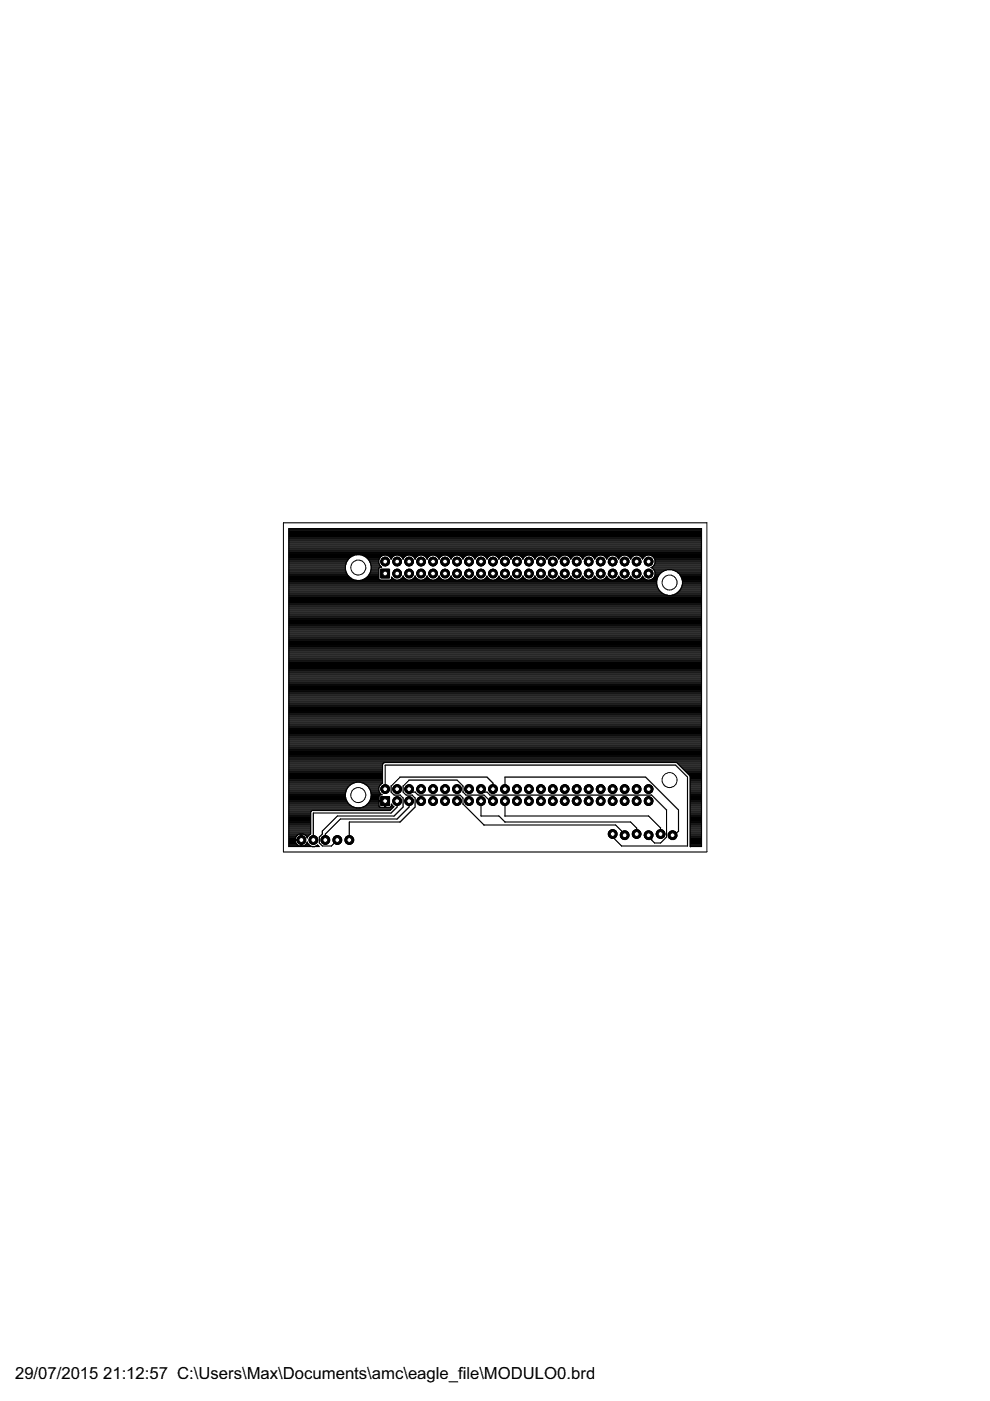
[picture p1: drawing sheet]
<svg xmlns="http://www.w3.org/2000/svg" width="210mm" height="297mm" viewBox="0 0 210 297" stroke-linecap="round" stroke-linejoin="round" font-family="sans-serif">
<defs><g id="words">
<g font-size="4">
<text x="3.2" y="292.4">29/07/2015</text>
<text x="21.9" y="292.4">21:12:57 C:\Users\Max\Documents\amc\eagle_file\MODULO0.brd</text>
</g>
</g></defs>
<g fill="none" stroke="#000" stroke-width=".25">
<path d="M61.2 120h12M61.2 119.8h12.1M61.2 119.5h12.1M61.2 119.3h12.2M61.2 119.1h12.3M61.2 118.9h12.4M61.2 118.7h12.6M61.2 118.4h12.8M61.2 118.2h13M61.2 118h13.4M61.2 117.8h13.8M61.2 117.6h87.5"/>
<path d="M61.2 117.3h87.5M61.2 117.1h87.5M61.2 116.9h87.5M61.2 116.7h87.5M61.2 116.4h87.5M61.2 116.2h87.5M61.2 116h87.5M61.2 115.8h87.5M61.2 115.5h87.5M61.2 115.3h87.5M61.2 115.1h87.5M61.2 114.9h87.5"/>
<path d="M61.2 114.7h87.5M61.2 114.4h87.5M61.2 114.2h87.5M61.2 114h87.5M61.2 113.8h87.5M61.2 113.6h87.5M61.2 113.3h87.5M61.2 113.1h87.5M61.2 112.9h87.5M61.2 112.7h87.5M61.2 112.4h87.5M61.2 112.2h87.5"/>
<path d="M73.4 119.3l-.2 1.4M73.8 118.7a2.76 2.76 0 0 1 4.3 0M73.8 118.7l-.4 .6M76.9 117.8h4.3M77.4 118h3.4M77.7 118.2h2.9M77.9 118.4h2.6M78.1 118.7l.4 .6M78.1 118.7h2.2M78.3 118.9h2M78.4 119.1h1.9M78.5 119.3l.2 1.4"/>
<path d="M78.5 119.3h1.8M78.6 119.5h1.8M78.6 119.8h1.9M78.7 120h2M80.3 119.3a1.37 1.37 0 0 1 1-1.6 1.37 1.37 0 0 1 1.6 .9 1.36 1.36 0 0 1 1.3-.9 1.36 1.36 0 0 1 1.3 .9 1.36 1.36 0 0 1 1.2-.9 1.36 1.36 0 0 1 1.3 .9 1.36 1.36 0 0 1 1.3-.9 1.36 1.36 0 0 1 1.3 .9 1.36 1.36 0 0 1 1.2-.9 1.36 1.36 0 0 1 1.3 .9 1.36 1.36 0 0 1 1.3-.9 1.36 1.36 0 0 1 1.2 .9 1.36 1.36 0 0 1 1.3-.9 1.36 1.36 0 0 1 1.3 .9 1.36 1.36 0 0 1 1.2-.9 1.36 1.36 0 0 1 1.3 .9 1.36 1.36 0 0 1 1.3-.9 1.36 1.36 0 0 1 1.3 .9 1.36 1.36 0 0 1 1.2-.9 1.36 1.36 0 0 1 1.3 .9 1.36 1.36 0 0 1 1.3-.9 1.36 1.36 0 0 1 1.2 .9 1.36 1.36 0 0 1 1.3-.9 1.36 1.36 0 0 1 1.3 .9 1.36 1.36 0 0 1 1.2-.9 1.36 1.36 0 0 1 1.3 .9 1.36 1.36 0 0 1 1.3-.9 1.36 1.36 0 0 1 1.3 .9 1.34 1.34 0 0 1 1.2-.9 1.34 1.34 0 0 1 1.3 .9 1.36 1.36 0 0 1 1.2-.9 1.36 1.36 0 0 1 1.3 .9 1.36 1.36 0 0 1 1.3-.9 1.36 1.36 0 0 1 1.2 .9 1.36 1.36 0 0 1 1.3-.9 1.36 1.36 0 0 1 1.3 .9 1.36 1.36 0 0 1 1.3-.9 1.36 1.36 0 0 1 1.2 .9 1.36 1.36 0 0 1 1.3-.9 1.36 1.36 0 0 1 1.3 .9 1.36 1.36 0 0 1 1.2-.9 1.36 1.36 0 0 1 1.3 .9 1.36 1.36 0 0 1 1.3-.9 1.36 1.36 0 0 1 1.2 .9 1.39 1.39 0 0 1 1.7-.9 1.39 1.39 0 0 1 1 1.6M80.3 119.3l.6 .9M82.1 117.8h1.7M82.5 118h.9M82.8 118.2h.3M82.9 118.4h.1M84.7 117.8h1.6M85.1 118h.8"/>
<path d="M85.3 118.2h.4M85.4 118.4h.1M87.2 117.8h1.6M87.6 118h.8M87.8 118.2h.4M88 118.4h.1M89.7 117.8h1.7M90.1 118h.9M90.4 118.2h.3M90.5 118.4h.1M92.3 117.8h1.6M92.7 118h.8"/>
<path d="M92.9 118.2h.4M93 118.4h.1M94.8 117.8h1.7M95.2 118h.8M95.4 118.2h.4M95.6 118.4h.1M97.3 117.8h1.7M97.8 118h.8M98 118.2h.4M98.1 118.4h.1M99.9 117.8h1.6M100.3 118h.8"/>
<path d="M100.5 118.2h.4M100.7 118.4h.1M102.4 117.8h1.7M102.8 118h.9M103.1 118.2h.3M103.2 118.4h.1M105 117.8h1.6M105.4 118h.8M105.6 118.2h.4M105.7 118.4h.1M107.5 117.8h1.6M107.9 118h.8"/>
<path d="M108.1 118.2h.4M108.3 118.4h.1M110 117.8h1.7M110.4 118h.9M110.7 118.2h.3M110.8 118.4h.1M112.6 117.8h1.6M113 118h.8M113.2 118.2h.4M113.3 118.4h.2M115.1 117.8h1.7M115.5 118h.9"/>
<path d="M115.8 118.2h.3M115.9 118.4h.1M117.7 117.8h1.6M118.1 118h.8M118.3 118.2h.4M118.4 118.4h.1M120.2 117.8h1.6M120.6 118h.8M120.8 118.2h.4M121 118.4h.1M122.7 117.8h1.7M123.1 118h.9"/>
<path d="M123.4 118.2h.3M123.5 118.4h.1M125.3 117.8h1.6M125.7 118h.8M125.9 118.2h.4M126 118.4h.1M127.8 117.8h1.7M128.2 118h.8M128.5 118.2h.3M128.6 118.4h.1M130.3 117.8h1.7M130.8 118h.8"/>
<path d="M131 118.2h.4M131.1 118.4h.1M132.9 117.8h1.6M133.3 118h.8M133.5 118.2h.4M133.7 118.4h.1M135.4 117.8h1.7M135.8 118h.9M136.1 118.2h.3M136.2 118.4h.1M138 117.8h10.7M138.4 118h10.3"/>
<path d="M138.5 120h10.2M138.6 118.2h10.1M138.7 119.8h10M138.7 118.4h10M138.8 119.5h9.9M138.8 118.7h9.9M138.9 119.3l-.6 .9M138.9 119.3h9.8M138.9 119.1h9.8M138.9 118.9h9.8M61.2 123.1h78.1M61.2 140h87.5"/>
<path d="M61.2 139.8h87.5M61.2 139.6h87.5M61.2 139.3h87.5M61.2 139.1h87.5M61.2 138.9h87.5M61.2 138.7h87.5M61.2 138.4h87.5M61.2 138.2h87.5M61.2 138h87.5M61.2 137.8h87.5M61.2 137.5h87.5M61.2 137.3h87.5"/>
<path d="M61.2 137.1h87.5M61.2 136.9h87.5M61.2 136.7h87.5M61.2 136.4h87.5M61.2 136.2h87.5M61.2 136h87.5M61.2 135.8h87.5M61.2 135.6h87.5M61.2 135.3h87.5M61.2 135.1h87.5M61.2 134.9h87.5M61.2 134.7h87.5"/>
<path d="M61.2 134.4h87.5M61.2 134.2h87.5M61.2 134h87.5M61.2 133.8h87.5M61.2 133.5h87.5M61.2 133.3h87.5M61.2 133.1h87.5M61.2 132.9h87.5M61.2 132.7h87.5M61.2 132.4h87.5M61.2 132.2h87.5M61.2 132h87.5"/>
<path d="M61.2 131.8h87.5M61.2 131.6h87.5M61.2 131.3h87.5M61.2 131.1h87.5M61.2 130.9h87.5M61.2 130.7h87.5M61.2 130.4h87.5M61.2 130.2h87.5M61.2 130h87.5M61.2 129.8h87.5M61.2 129.5h87.5M61.2 129.3h87.5"/>
<path d="M61.2 129.1h87.5M61.2 128.9h87.5M61.2 128.7h87.5M61.2 128.4h87.5M61.2 128.2h87.5M61.2 128h87.5M61.2 127.8h87.5M61.2 127.6h87.5M61.2 127.3h87.5M61.2 127.1h87.5M61.2 126.9h87.5M61.2 126.7h87.5"/>
<path d="M61.2 126.4h87.5M61.2 126.2h80.3M61.2 126h79.6M61.2 125.8h79.2M61.2 125.5h78.9M61.2 125.3h78.7M61.2 125.1h78.5M61.2 124.9h78.4M61.2 124.7h78.3M61.2 124.4h78.2M61.2 124.2h78.1M61.2 124h78.1"/>
<path d="M61.2 123.8h78M61.2 123.5h78M61.2 123.3h78M61.2 122.9h13.7M61.2 122.7h13.3M61.2 122.4h13M61.2 122.2h12.8M61.2 122h12.6M61.2 121.8h12.4M61.2 121.5h12.3M61.2 121.3h12.2M61.2 121.1h12.1"/>
<path d="M61.2 120.9h12.1M61.2 120.7h12M61.2 120.4h12M61.2 120.2h12M73.2 120.7a2.68 2.68 0 0 0 1.7 2.2M74.9 122.9l.7 .2M77 122.9l-.7 .2M77 122.9h3.5M77.4 122.7h2.9M77.7 122.4h2.6M77.9 122.2h2.4M78.1 122h2.2"/>
<path d="M78.3 121.8h2M78.4 121.5h1.9M78.5 121.3h1.8M78.6 121.1h1.7M78.6 120.9h1.7M78.7 120.7a2.76 2.76 0 0 1-1.7 2.2M78.7 120.7h1.6M78.7 120.4h1.6M78.7 120.2h2.2M80.9 120.2h-.3l-.3 .3v2.2l.3 .3h2.2l.2-.3v-.3a1.38 1.38 0 0 0 2.5-.3 1.36 1.36 0 0 0 1.2 .9 1.36 1.36 0 0 0 1.3-.9 1.36 1.36 0 0 0 1.3 .9 1.36 1.36 0 0 0 1.3-.9 1.36 1.36 0 0 0 1.2 .9 1.36 1.36 0 0 0 1.3-.9 1.36 1.36 0 0 0 1.3 .9 1.36 1.36 0 0 0 1.2-.9 1.36 1.36 0 0 0 1.3 .9 1.36 1.36 0 0 0 1.3-.9 1.36 1.36 0 0 0 1.2 .9 1.36 1.36 0 0 0 1.3-.9 1.36 1.36 0 0 0 1.3 .9 1.36 1.36 0 0 0 1.3-.9 1.36 1.36 0 0 0 1.2 .9 1.36 1.36 0 0 0 1.3-.9 1.36 1.36 0 0 0 1.3 .9 1.36 1.36 0 0 0 1.2-.9 1.36 1.36 0 0 0 1.3 .9 1.36 1.36 0 0 0 1.3-.9 1.36 1.36 0 0 0 1.2 .9 1.36 1.36 0 0 0 1.3-.9 1.36 1.36 0 0 0 1.3 .9 1.36 1.36 0 0 0 1.3-.9 1.34 1.34 0 0 0 1.2 .9 1.34 1.34 0 0 0 1.3-.9 1.36 1.36 0 0 0 1.2 .9 1.36 1.36 0 0 0 1.3-.9 1.36 1.36 0 0 0 1.3 .9 1.36 1.36 0 0 0 1.2-.9 1.36 1.36 0 0 0 1.3 .9 1.36 1.36 0 0 0 1.3-.9 1.36 1.36 0 0 0 1.3 .9 1.36 1.36 0 0 0 1.2-.9 1.36 1.36 0 0 0 1.3 .9 1.36 1.36 0 0 0 1.3-.9 1.36 1.36 0 0 0 1.2 .9 1.36 1.36 0 0 0 1.3-.9 1.36 1.36 0 0 0 1.3 .9 1.36 1.36 0 0 0 1.2-.9 1.39 1.39 0 0 0 1.7 .8 1.39 1.39 0 0 0 1-1.6M82.9 122.9h.8M83 122.7h.3"/>
<path d="M83 122.4h.1M84.7 122.9h1.5M85.1 122.7h.8M85.3 122.4h.3M85.4 122.2h.1M87.2 122.9h1.6M87.6 122.7h.8M87.9 122.4h.3M88 122.2h.1M89.8 122.9h1.5M90.2 122.7h.7M90.4 122.4h.3"/>
<path d="M90.5 122.2h.1M92.3 122.9h1.6M92.7 122.7h.8M92.9 122.4h.4M93 122.2h.1M94.9 122.9h1.5M95.2 122.7h.8M95.5 122.4h.3M95.6 122.2h.1M97.4 122.9h1.5M97.8 122.7h.8M98 122.4h.3"/>
<path d="M98.1 122.2h.1M99.9 122.9h1.6M100.3 122.7h.8M100.5 122.4h.4M100.7 122.2h.1M102.5 122.9h1.5M102.9 122.7h.7M103.1 122.4h.3M103.2 122.2h.1M105 122.9h1.6M105.4 122.7h.8M105.6 122.4h.3"/>
<path d="M105.7 122.2h.1M107.6 122.9h1.5M107.9 122.7h.8M108.2 122.4h.3M108.3 122.2h.1M110.1 122.9h1.5M110.5 122.7h.8M110.7 122.4h.3M110.8 122.2h.1M112.6 122.9h1.6M113 122.7h.8M113.2 122.4h.4"/>
<path d="M113.4 122.2h.1M115.2 122.9h1.5M115.5 122.7h.8M115.8 122.4h.3M115.9 122.2h.1M117.7 122.9h1.5M118.1 122.7h.8M118.3 122.4h.3M118.4 122.2h.1M120.2 122.9h1.6M120.6 122.7h.8M120.9 122.4h.3"/>
<path d="M121 122.2h.1M122.8 122.9h1.5M123.2 122.7h.7M123.4 122.4h.3M123.5 122.2h.1M125.3 122.9h1.6M125.7 122.7h.8M125.9 122.4h.4M126 122.2h.1M127.9 122.9h1.5M128.2 122.7h.8M128.5 122.4h.3"/>
<path d="M128.6 122.2h.1M130.4 122.9h1.5M130.8 122.7h.8M131 122.4h.3M131.1 122.2h.1M132.9 122.9h1.6M133.3 122.7h.8M133.5 122.4h.4M133.7 122.2h.1M135.5 122.9h1.5M135.9 122.7h.7M136.1 122.4h.3"/>
<path d="M136.2 122.2h.1M138 122.9h1.3M138.3 120.4h10.4M138.3 120.4l.6 .9M138.3 120.2l-.3 .1 .3 .1M138.3 120.2h10.4M138.4 122.7h1M138.5 120.7h10.2M138.6 122.4h.8M138.7 120.9h2.5M138.7 122.2h.9M138.8 121.1h1.9"/>
<path d="M138.8 122h.9M138.9 121.8h.9M138.9 121.5h1.2M138.9 121.3h1.4M139.4 122.4a2.75 2.75 0 0 0 2.6 3.9 2.75 2.75 0 0 0 2.5-3.9M140.3 121.3a2.72 2.72 0 0 1 3.3 0M140.3 121.3l-.9 1.1M142.4 126.2h6.3M142.7 120.9h6M143.1 126h5.6M143.3 121.1h5.4M143.5 125.8h5.2"/>
<path d="M143.6 121.3l.9 1.1M143.6 121.3h5.1M143.8 125.5h4.9M143.8 121.5h4.9M144 125.3h4.7M144.1 121.8h4.6M144.2 125.1h4.5M144.2 122h4.5M144.3 124.9h4.4M144.4 122.2h4.3M144.4 124.7h4.3M144.5 122.4h4.2"/>
<path d="M144.5 124.4h4.2M144.5 122.7h4.2M144.6 124.2h4.1M144.6 122.9h4.1M144.7 124h4M144.7 123.1h4M144.7 123.8h4M144.7 123.5h4M144.7 123.3h4M61.2 160h87.5M61.2 159.8h87.5M61.2 159.5h87.5"/>
<path d="M61.2 159.3h87.5M61.2 159.1h87.5M61.2 158.9h87.5M61.2 158.6h87.5M61.2 158.4h87.5M61.2 158.2h87.5M61.2 158h87.5M61.2 157.8h87.5M61.2 157.5h87.5M61.2 157.3h87.5M61.2 157.1h87.5M61.2 156.9h87.5"/>
<path d="M61.2 156.7h87.5M61.2 156.4h87.5M61.2 156.2h87.5M61.2 156h87.5M61.2 155.8h87.5M61.2 155.5h87.5M61.2 155.3h87.5M61.2 155.1h87.5M61.2 154.9h87.5M61.2 154.6h87.5M61.2 154.4h87.5M61.2 154.2h87.5"/>
<path d="M61.2 154h87.5M61.2 153.8h87.5M61.2 153.5h87.5M61.2 153.3h87.5M61.2 153.1h87.5M61.2 152.9h87.5M61.2 152.7h87.5M61.2 152.4h87.5M61.2 152.2h87.5M61.2 152h87.5M61.2 151.8h87.5M61.2 151.5h87.5"/>
<path d="M61.2 151.3h87.5M61.2 151.1h87.5M61.2 150.9h87.5M61.2 150.6h87.5M61.2 150.4h87.5M61.2 150.2h87.5M61.2 150h87.5M61.2 149.8h87.5M61.2 149.5h87.5M61.2 149.3h87.5M61.2 149.1h87.5M61.2 148.9h87.5"/>
<path d="M61.2 148.7h87.5M61.2 148.4h87.5M61.2 148.2h87.5M61.2 148h87.5M61.2 147.8h87.5M61.2 147.5h87.5M61.2 147.3h87.5M61.2 147.1h87.5M61.2 146.9h87.5M61.2 146.6h87.5M61.2 146.4h87.5M61.2 146.2h87.5"/>
<path d="M61.2 146h87.5M61.2 145.8h87.5M61.2 145.5h87.5M61.2 145.3h87.5M61.2 145.1h87.5M61.2 144.9h87.5M61.2 144.7h87.5M61.2 144.4h87.5M61.2 144.2h87.5M61.2 144h87.5M61.2 143.8h87.5M61.2 143.5h87.5"/>
<path d="M61.2 143.3h87.5M61.2 143.1h87.5M61.2 142.9h87.5M61.2 142.6h87.5M61.2 142.4h87.5M61.2 142.2h87.5M61.2 142h87.5M61.2 141.8h87.5M61.2 141.5h87.5M61.2 141.3h87.5M61.2 141.1h87.5M61.2 140.9h87.5"/>
<path d="M61.2 140.7h87.5M61.2 140.4h87.5M61.2 140.2h87.5M61.2 162.2h19.9M61.2 178.2h2.8v1.2l.8-.3M61.2 170h12.4M61.2 171.3h22M61.2 179.3h2.2M61.2 179.1h1.8M61.2 178.9h1.6M61.2 178.6h1.5M61.2 178.4h1.4"/>
<path d="M61.2 177.8h1.4M61.2 177.5h1.5M61.2 177.3h1.6M61.2 177.1h1.9M61.2 176.9h2.2M61.2 176.6h4.7M61.2 176.4h4.7M61.2 176.2h4.7M61.2 176h4.7M61.2 175.7h4.7M61.2 175.5h4.7M61.2 175.3h4.7"/>
<path d="M61.2 175.1h4.7M61.2 174.9h4.7M61.2 174.6h4.7M61.2 174.4h4.7M61.2 174.2h4.7M61.2 174h4.7M61.2 173.8h4.7M61.2 173.5h4.7M61.2 173.3h4.7M61.2 173.1h4.7M61.2 172.9h4.7M61.2 172.6h4.7"/>
<path d="M61.2 172.4h4.7M61.2 172.2h4.7M61.2 172h4.9M61.2 171.7h21.6M61.2 171.5h21.8M61.2 171.1h13.6M61.2 170.9h13.3M61.2 170.6h13M61.2 170.4h12.7M61.2 170.2h12.5M61.2 169.8h12.3M61.2 169.5h12.2"/>
<path d="M61.2 169.3h12.1M61.2 169.1h12.1M61.2 168.9h12M61.2 168.6h12M61.2 168.4h12M61.2 168.2h12M61.2 168h12.1M61.2 167.7h12.2M61.2 167.5h12.2M61.2 167.3h12.3M61.2 167.1h12.5M61.2 166.9h12.6"/>
<path d="M61.2 166.6h12.8M61.2 166.4h13.1M61.2 166.2h13.4M61.2 166h13.9M61.2 165.8h19.9M61.2 165.5h19.9M61.2 165.3h19.9M61.2 165.1h19.9M61.2 164.9h19.9M61.2 164.6h19.9M61.2 164.4h19.9M61.2 164.2h19.9"/>
<path d="M61.2 164h19.9M61.2 163.7h19.9M61.2 163.5h19.9M61.2 163.3h19.9M61.2 163.1h19.9M61.2 162.9h19.9M61.2 162.6h19.9M61.2 162.4h19.9M61.2 162h19.9M61.2 161.8h20.2M61.2 161.5h87.5M61.2 161.3h87.5"/>
<path d="M61.2 161.1h87.5M61.2 160.9h87.5M61.2 160.7h87.5M61.2 160.4h87.5M61.2 160.2h87.5M62.6 178a1.26 1.26 0 0 1 1.2-1.2v2.6l-.8-.3M62.6 178.2v.2M62.6 178.4l.4 .7M63.8 179.3h.2M63.8 179.1h.2M63.8 178.9h.2M63.8 178.6h.2"/>
<path d="M63.8 178.4h.2M63.8 177.8h.2M63.8 177.5h.2M63.8 177.3h.2M63.8 177.1h.2M63.8 176.9h.2M64.4 176.9h1.4M64.4 179.3h1.4M64.7 177.1h.8M64.8 177.1l-.8-.3v1.2h-2.8M64.8 179.1l.4-.6 .5 .8 .5 .2M64.8 177.1l.4 .6 .1-.4"/>
<path d="M64.8 179.1h.7M65 177.3h.3M65 178.9h.3M65.1 177.5h.1M65.1 178.6h.1M67.1 179.3h.4M67.5 179.3l-.2-.1-.6 .3M67.5 179.3h.1M73.2 168.2a2.75 2.75 0 0 1 2.9-2.4 2.75 2.75 0 0 1 2.6 2.7 2.75 2.75 0 0 1-2.4 2.8M73.2 168.2a2.73 2.73 0 0 0 2.4 3.1M76.8 166h4.3M77.1 171.1h3.4"/>
<path d="M77.3 166.2h3.5M77.4 170.9h2.9M77.7 166.4h2.9M77.7 170.6h2.6M77.9 166.6h2.6M78 170.4h2.3M78.1 166.9h2.3M78.2 170.2h2.1M78.3 167.1h2M78.3 170h3.5v1.2l1-.1M78.4 167.3h1.9M78.4 169.8h3.1"/>
<path d="M78.5 167.5h1.8M78.5 169.5h1.8M78.6 167.7h1.8M78.6 169.3h1.7M78.6 168h1.9M78.7 169.1h1.6M78.7 168.2h1.9M78.7 168.9h1.6M78.7 168.6h1.8M78.7 168.4h2.1M80.3 167.6a1.37 1.37 0 0 1 .8-1.5v-4.1l.3-.3h62.1l2.8 2.8v15h2.4v-67.4h-87.5v67.4h6.5l-.2-.2M80.3 167.6l.2 .5 .5 .4-.4 .1-.2 .2-.1 .9h1.2v1.5l-1-.1"/>
<path d="M80.3 170v.8M80.3 170.8l.2 .3M81.5 171.1h.3M81.5 170.9h.3M81.5 170.6h.3M81.5 170.4h.3M81.5 170.2h.3M81.7 167.3v-5.1h61.5l2.6 2.6v14.6h-14l-1.9-1.9v-.7M82.8 171.1h.7M83 170.9h.3M83 170.6h.1M83 170.6v-.1l-.2 .6"/>
<path d="M83 170.6l.5 .4-.8 .8h-16.5l-.3 .3v4.7l-.6 .5M84.2 169.8v1.3l-1.3 1.3h-16.5v5.7M86.7 169.8v1.3l-2.5 2.6h-12l-3.2 3.1v1.3M86.7 167.3l.7 .6h.6l.6 .7h8.9l.7 .6v1.3l4.4 4.4h27.9l1.3 1.3v.6h.6v.3M102 169.8v3.2h3.8l1.3 1.3h26.6l1.3 1.3v1.2M102 167.3l.6 .6h.7l.6 .7h34.3l3.1 3.1v5.8l-1.2 1.2h-1.3l-.6-.6v-.6h-.7v-.4M104.5 169.8h-.6l-1.3-1.2h-3.8l-.6-.7v-1.2l-1.3-1.3h-10.2l-1.2 1.3v1.2l.6 .7h1.3l.6 .6v1.9l-3.2 3.2h-10.7v3.8M104.5 167.3v-1.3l-1.2-1.2h-18.5l-1.9 1.9v1.2l.7 .7h1.2l.7 .6v1.9l-1.9 1.9h-12.1l-3.2 3.2v.6l-.6 .7v1.2l.6 .7h2l1.2-1.3M107.1 169.8v3.2h30.4l2.6 2.6v1.2M107.1 167.3v-2.5h29.8l7 6.9v4.5l-.7 .6h-.6v.3M143.6 161.8h5.1M143.8 162h4.9"/>
<path d="M144 162.2h4.7M144.2 162.4h4.5M144.4 162.6h4.3M144.7 162.9h4M144.9 163.1h3.8M145.1 163.3h3.6M145.3 163.5h3.4M145.5 163.7h3.2M145.8 164h2.9M146 164.2h2.7M146.2 164.4h2.5M146.3 178.2h2.4"/>
<path d="M146.3 170h2.4M146.3 178h2.4M146.3 171.3h2.4M146.3 179.3h2.4M146.3 179.1h2.4M146.3 178.9h2.4M146.3 178.6h2.4M146.3 178.4h2.4M146.3 177.8h2.4M146.3 177.5h2.4M146.3 177.3h2.4M146.3 177.1h2.4"/>
<path d="M146.3 176.9h2.4M146.3 176.6h2.4M146.3 176.4h2.4M146.3 176.2h2.4M146.3 176h2.4M146.3 175.7h2.4M146.3 175.5h2.4M146.3 175.3h2.4M146.3 175.1h2.4M146.3 174.9h2.4M146.3 174.6h2.4M146.3 174.4h2.4"/>
<path d="M146.3 174.2h2.4M146.3 174h2.4M146.3 173.8h2.4M146.3 173.5h2.4M146.3 173.3h2.4M146.3 173.1h2.4M146.3 172.9h2.4M146.3 172.6h2.4M146.3 172.4h2.4M146.3 172.2h2.4M146.3 172h2.4M146.3 171.7h2.4"/>
<path d="M146.3 171.5h2.4M146.3 171.1h2.4M146.3 170.9h2.4M146.3 170.6h2.4M146.3 170.4h2.4M146.3 170.2h2.4M146.3 169.8h2.4M146.3 169.5h2.4M146.3 169.3h2.4M146.3 169.1h2.4M146.3 168.9h2.4M146.3 168.6h2.4"/>
<path d="M146.3 168.4h2.4M146.3 168.2h2.4M146.3 168h2.4M146.3 167.7h2.4M146.3 167.5h2.4M146.3 167.3h2.4M146.3 167.1h2.4M146.3 166.9h2.4M146.3 166.6h2.4M146.3 166.4h2.4M146.3 166.2h2.4M146.3 166h2.4"/>
<path d="M146.3 165.8h2.4M146.3 165.5h2.4M146.3 165.3h2.4M146.3 165.1h2.4M146.3 164.9h2.4M146.3 164.6h2.4"/>
</g>
<circle cx="63.9" cy="178.1" r=".93" fill="#000" stroke="#000" stroke-width=".21"/>
<circle cx="63.9" cy="178.1" r=".51" fill="#fff" stroke="#000" stroke-width=".21"/>
<circle cx="66.4" cy="178.1" r=".93" fill="#000" stroke="#000" stroke-width=".21"/>
<circle cx="66.4" cy="178.1" r=".51" fill="#fff" stroke="#000" stroke-width=".21"/>
<circle cx="69" cy="178.1" r=".93" fill="#000" stroke="#000" stroke-width=".21"/>
<circle cx="69" cy="178.1" r=".51" fill="#fff" stroke="#000" stroke-width=".21"/>
<circle cx="71.5" cy="178.1" r=".93" fill="#000" stroke="#000" stroke-width=".21"/>
<circle cx="71.5" cy="178.1" r=".51" fill="#fff" stroke="#000" stroke-width=".21"/>
<circle cx="74.1" cy="178.1" r=".93" fill="#000" stroke="#000" stroke-width=".21"/>
<circle cx="74.1" cy="178.1" r=".51" fill="#fff" stroke="#000" stroke-width=".21"/>
<circle cx="129.9" cy="176.8" r=".93" fill="#000" stroke="#000" stroke-width=".21"/>
<circle cx="129.9" cy="176.8" r=".51" fill="#fff" stroke="#000" stroke-width=".21"/>
<circle cx="132.4" cy="177.1" r=".93" fill="#000" stroke="#000" stroke-width=".21"/>
<circle cx="132.4" cy="177.1" r=".51" fill="#fff" stroke="#000" stroke-width=".21"/>
<circle cx="135" cy="176.8" r=".93" fill="#000" stroke="#000" stroke-width=".21"/>
<circle cx="135" cy="176.8" r=".51" fill="#fff" stroke="#000" stroke-width=".21"/>
<circle cx="137.5" cy="177.1" r=".93" fill="#000" stroke="#000" stroke-width=".21"/>
<circle cx="137.5" cy="177.1" r=".51" fill="#fff" stroke="#000" stroke-width=".21"/>
<circle cx="140.1" cy="176.8" r=".93" fill="#000" stroke="#000" stroke-width=".21"/>
<circle cx="140.1" cy="176.8" r=".51" fill="#fff" stroke="#000" stroke-width=".21"/>
<circle cx="142.6" cy="177.1" r=".93" fill="#000" stroke="#000" stroke-width=".21"/>
<circle cx="142.6" cy="177.1" r=".51" fill="#fff" stroke="#000" stroke-width=".21"/>
<path d="M80.7 168.9h1.9v1.9h-1.9z" fill="#000" stroke="#000" stroke-width=".21"/>
<circle cx="81.7" cy="169.8" r=".51" fill="#fff" stroke="#000" stroke-width=".21"/>
<circle cx="81.7" cy="167.3" r=".93" fill="#000" stroke="#000" stroke-width=".21"/>
<circle cx="81.7" cy="167.3" r=".51" fill="#fff" stroke="#000" stroke-width=".21"/>
<circle cx="84.2" cy="169.8" r=".93" fill="#000" stroke="#000" stroke-width=".21"/>
<circle cx="84.2" cy="169.8" r=".51" fill="#fff" stroke="#000" stroke-width=".21"/>
<circle cx="84.2" cy="167.3" r=".93" fill="#000" stroke="#000" stroke-width=".21"/>
<circle cx="84.2" cy="167.3" r=".51" fill="#fff" stroke="#000" stroke-width=".21"/>
<circle cx="86.7" cy="169.8" r=".93" fill="#000" stroke="#000" stroke-width=".21"/>
<circle cx="86.7" cy="169.8" r=".51" fill="#fff" stroke="#000" stroke-width=".21"/>
<circle cx="86.7" cy="167.3" r=".93" fill="#000" stroke="#000" stroke-width=".21"/>
<circle cx="86.7" cy="167.3" r=".51" fill="#fff" stroke="#000" stroke-width=".21"/>
<circle cx="89.3" cy="169.8" r=".93" fill="#000" stroke="#000" stroke-width=".21"/>
<circle cx="89.3" cy="169.8" r=".51" fill="#fff" stroke="#000" stroke-width=".21"/>
<circle cx="89.3" cy="167.3" r=".93" fill="#000" stroke="#000" stroke-width=".21"/>
<circle cx="89.3" cy="167.3" r=".51" fill="#fff" stroke="#000" stroke-width=".21"/>
<circle cx="91.8" cy="169.8" r=".93" fill="#000" stroke="#000" stroke-width=".21"/>
<circle cx="91.8" cy="169.8" r=".51" fill="#fff" stroke="#000" stroke-width=".21"/>
<circle cx="91.8" cy="167.3" r=".93" fill="#000" stroke="#000" stroke-width=".21"/>
<circle cx="91.8" cy="167.3" r=".51" fill="#fff" stroke="#000" stroke-width=".21"/>
<circle cx="94.4" cy="169.8" r=".93" fill="#000" stroke="#000" stroke-width=".21"/>
<circle cx="94.4" cy="169.8" r=".51" fill="#fff" stroke="#000" stroke-width=".21"/>
<circle cx="94.4" cy="167.3" r=".93" fill="#000" stroke="#000" stroke-width=".21"/>
<circle cx="94.4" cy="167.3" r=".51" fill="#fff" stroke="#000" stroke-width=".21"/>
<circle cx="96.9" cy="169.8" r=".93" fill="#000" stroke="#000" stroke-width=".21"/>
<circle cx="96.9" cy="169.8" r=".51" fill="#fff" stroke="#000" stroke-width=".21"/>
<circle cx="96.9" cy="167.3" r=".93" fill="#000" stroke="#000" stroke-width=".21"/>
<circle cx="96.9" cy="167.3" r=".51" fill="#fff" stroke="#000" stroke-width=".21"/>
<circle cx="99.4" cy="169.8" r=".93" fill="#000" stroke="#000" stroke-width=".21"/>
<circle cx="99.4" cy="169.8" r=".51" fill="#fff" stroke="#000" stroke-width=".21"/>
<circle cx="99.4" cy="167.3" r=".93" fill="#000" stroke="#000" stroke-width=".21"/>
<circle cx="99.4" cy="167.3" r=".51" fill="#fff" stroke="#000" stroke-width=".21"/>
<circle cx="102" cy="169.8" r=".93" fill="#000" stroke="#000" stroke-width=".21"/>
<circle cx="102" cy="169.8" r=".51" fill="#fff" stroke="#000" stroke-width=".21"/>
<circle cx="102" cy="167.3" r=".93" fill="#000" stroke="#000" stroke-width=".21"/>
<circle cx="102" cy="167.3" r=".51" fill="#fff" stroke="#000" stroke-width=".21"/>
<circle cx="104.5" cy="169.8" r=".93" fill="#000" stroke="#000" stroke-width=".21"/>
<circle cx="104.5" cy="169.8" r=".51" fill="#fff" stroke="#000" stroke-width=".21"/>
<circle cx="104.5" cy="167.3" r=".93" fill="#000" stroke="#000" stroke-width=".21"/>
<circle cx="104.5" cy="167.3" r=".51" fill="#fff" stroke="#000" stroke-width=".21"/>
<circle cx="107.1" cy="169.8" r=".93" fill="#000" stroke="#000" stroke-width=".21"/>
<circle cx="107.1" cy="169.8" r=".51" fill="#fff" stroke="#000" stroke-width=".21"/>
<circle cx="107.1" cy="167.3" r=".93" fill="#000" stroke="#000" stroke-width=".21"/>
<circle cx="107.1" cy="167.3" r=".51" fill="#fff" stroke="#000" stroke-width=".21"/>
<circle cx="109.6" cy="169.8" r=".93" fill="#000" stroke="#000" stroke-width=".21"/>
<circle cx="109.6" cy="169.8" r=".51" fill="#fff" stroke="#000" stroke-width=".21"/>
<circle cx="109.6" cy="167.3" r=".93" fill="#000" stroke="#000" stroke-width=".21"/>
<circle cx="109.6" cy="167.3" r=".51" fill="#fff" stroke="#000" stroke-width=".21"/>
<circle cx="112.1" cy="169.8" r=".93" fill="#000" stroke="#000" stroke-width=".21"/>
<circle cx="112.1" cy="169.8" r=".51" fill="#fff" stroke="#000" stroke-width=".21"/>
<circle cx="112.1" cy="167.3" r=".93" fill="#000" stroke="#000" stroke-width=".21"/>
<circle cx="112.1" cy="167.3" r=".51" fill="#fff" stroke="#000" stroke-width=".21"/>
<circle cx="114.7" cy="169.8" r=".93" fill="#000" stroke="#000" stroke-width=".21"/>
<circle cx="114.7" cy="169.8" r=".51" fill="#fff" stroke="#000" stroke-width=".21"/>
<circle cx="114.7" cy="167.3" r=".93" fill="#000" stroke="#000" stroke-width=".21"/>
<circle cx="114.7" cy="167.3" r=".51" fill="#fff" stroke="#000" stroke-width=".21"/>
<circle cx="117.2" cy="169.8" r=".93" fill="#000" stroke="#000" stroke-width=".21"/>
<circle cx="117.2" cy="169.8" r=".51" fill="#fff" stroke="#000" stroke-width=".21"/>
<circle cx="117.2" cy="167.3" r=".93" fill="#000" stroke="#000" stroke-width=".21"/>
<circle cx="117.2" cy="167.3" r=".51" fill="#fff" stroke="#000" stroke-width=".21"/>
<circle cx="119.7" cy="169.8" r=".93" fill="#000" stroke="#000" stroke-width=".21"/>
<circle cx="119.7" cy="169.8" r=".51" fill="#fff" stroke="#000" stroke-width=".21"/>
<circle cx="119.7" cy="167.3" r=".93" fill="#000" stroke="#000" stroke-width=".21"/>
<circle cx="119.7" cy="167.3" r=".51" fill="#fff" stroke="#000" stroke-width=".21"/>
<circle cx="122.3" cy="169.8" r=".93" fill="#000" stroke="#000" stroke-width=".21"/>
<circle cx="122.3" cy="169.8" r=".51" fill="#fff" stroke="#000" stroke-width=".21"/>
<circle cx="122.3" cy="167.3" r=".93" fill="#000" stroke="#000" stroke-width=".21"/>
<circle cx="122.3" cy="167.3" r=".51" fill="#fff" stroke="#000" stroke-width=".21"/>
<circle cx="124.8" cy="169.8" r=".93" fill="#000" stroke="#000" stroke-width=".21"/>
<circle cx="124.8" cy="169.8" r=".51" fill="#fff" stroke="#000" stroke-width=".21"/>
<circle cx="124.8" cy="167.3" r=".93" fill="#000" stroke="#000" stroke-width=".21"/>
<circle cx="124.8" cy="167.3" r=".51" fill="#fff" stroke="#000" stroke-width=".21"/>
<circle cx="127.4" cy="169.8" r=".93" fill="#000" stroke="#000" stroke-width=".21"/>
<circle cx="127.4" cy="169.8" r=".51" fill="#fff" stroke="#000" stroke-width=".21"/>
<circle cx="127.4" cy="167.3" r=".93" fill="#000" stroke="#000" stroke-width=".21"/>
<circle cx="127.4" cy="167.3" r=".51" fill="#fff" stroke="#000" stroke-width=".21"/>
<circle cx="129.9" cy="169.8" r=".93" fill="#000" stroke="#000" stroke-width=".21"/>
<circle cx="129.9" cy="169.8" r=".51" fill="#fff" stroke="#000" stroke-width=".21"/>
<circle cx="129.9" cy="167.3" r=".93" fill="#000" stroke="#000" stroke-width=".21"/>
<circle cx="129.9" cy="167.3" r=".51" fill="#fff" stroke="#000" stroke-width=".21"/>
<circle cx="132.4" cy="169.8" r=".93" fill="#000" stroke="#000" stroke-width=".21"/>
<circle cx="132.4" cy="169.8" r=".51" fill="#fff" stroke="#000" stroke-width=".21"/>
<circle cx="132.4" cy="167.3" r=".93" fill="#000" stroke="#000" stroke-width=".21"/>
<circle cx="132.4" cy="167.3" r=".51" fill="#fff" stroke="#000" stroke-width=".21"/>
<circle cx="135" cy="169.8" r=".93" fill="#000" stroke="#000" stroke-width=".21"/>
<circle cx="135" cy="169.8" r=".51" fill="#fff" stroke="#000" stroke-width=".21"/>
<circle cx="135" cy="167.3" r=".93" fill="#000" stroke="#000" stroke-width=".21"/>
<circle cx="135" cy="167.3" r=".51" fill="#fff" stroke="#000" stroke-width=".21"/>
<circle cx="137.5" cy="169.8" r=".93" fill="#000" stroke="#000" stroke-width=".21"/>
<circle cx="137.5" cy="169.8" r=".51" fill="#fff" stroke="#000" stroke-width=".21"/>
<circle cx="137.5" cy="167.3" r=".93" fill="#000" stroke="#000" stroke-width=".21"/>
<circle cx="137.5" cy="167.3" r=".51" fill="#fff" stroke="#000" stroke-width=".21"/>
<path d="M80.7 120.7h1.9v1.8h-1.9z" fill="#000" stroke="#000" stroke-width=".21"/>
<circle cx="81.7" cy="121.6" r=".51" fill="#fff" stroke="#000" stroke-width=".21"/>
<circle cx="81.7" cy="119.1" r=".93" fill="#000" stroke="#000" stroke-width=".21"/>
<circle cx="81.7" cy="119.1" r=".51" fill="#fff" stroke="#000" stroke-width=".21"/>
<circle cx="84.2" cy="121.6" r=".93" fill="#000" stroke="#000" stroke-width=".21"/>
<circle cx="84.2" cy="121.6" r=".51" fill="#fff" stroke="#000" stroke-width=".21"/>
<circle cx="84.2" cy="119.1" r=".93" fill="#000" stroke="#000" stroke-width=".21"/>
<circle cx="84.2" cy="119.1" r=".51" fill="#fff" stroke="#000" stroke-width=".21"/>
<circle cx="86.7" cy="121.6" r=".93" fill="#000" stroke="#000" stroke-width=".21"/>
<circle cx="86.7" cy="121.6" r=".51" fill="#fff" stroke="#000" stroke-width=".21"/>
<circle cx="86.7" cy="119.1" r=".93" fill="#000" stroke="#000" stroke-width=".21"/>
<circle cx="86.7" cy="119.1" r=".51" fill="#fff" stroke="#000" stroke-width=".21"/>
<circle cx="89.3" cy="121.6" r=".93" fill="#000" stroke="#000" stroke-width=".21"/>
<circle cx="89.3" cy="121.6" r=".51" fill="#fff" stroke="#000" stroke-width=".21"/>
<circle cx="89.3" cy="119.1" r=".93" fill="#000" stroke="#000" stroke-width=".21"/>
<circle cx="89.3" cy="119.1" r=".51" fill="#fff" stroke="#000" stroke-width=".21"/>
<circle cx="91.8" cy="121.6" r=".93" fill="#000" stroke="#000" stroke-width=".21"/>
<circle cx="91.8" cy="121.6" r=".51" fill="#fff" stroke="#000" stroke-width=".21"/>
<circle cx="91.8" cy="119.1" r=".93" fill="#000" stroke="#000" stroke-width=".21"/>
<circle cx="91.8" cy="119.1" r=".51" fill="#fff" stroke="#000" stroke-width=".21"/>
<circle cx="94.4" cy="121.6" r=".93" fill="#000" stroke="#000" stroke-width=".21"/>
<circle cx="94.4" cy="121.6" r=".51" fill="#fff" stroke="#000" stroke-width=".21"/>
<circle cx="94.4" cy="119.1" r=".93" fill="#000" stroke="#000" stroke-width=".21"/>
<circle cx="94.4" cy="119.1" r=".51" fill="#fff" stroke="#000" stroke-width=".21"/>
<circle cx="96.9" cy="121.6" r=".93" fill="#000" stroke="#000" stroke-width=".21"/>
<circle cx="96.9" cy="121.6" r=".51" fill="#fff" stroke="#000" stroke-width=".21"/>
<circle cx="96.9" cy="119.1" r=".93" fill="#000" stroke="#000" stroke-width=".21"/>
<circle cx="96.9" cy="119.1" r=".51" fill="#fff" stroke="#000" stroke-width=".21"/>
<circle cx="99.4" cy="121.6" r=".93" fill="#000" stroke="#000" stroke-width=".21"/>
<circle cx="99.4" cy="121.6" r=".51" fill="#fff" stroke="#000" stroke-width=".21"/>
<circle cx="99.4" cy="119.1" r=".93" fill="#000" stroke="#000" stroke-width=".21"/>
<circle cx="99.4" cy="119.1" r=".51" fill="#fff" stroke="#000" stroke-width=".21"/>
<circle cx="102" cy="121.6" r=".93" fill="#000" stroke="#000" stroke-width=".21"/>
<circle cx="102" cy="121.6" r=".51" fill="#fff" stroke="#000" stroke-width=".21"/>
<circle cx="102" cy="119.1" r=".93" fill="#000" stroke="#000" stroke-width=".21"/>
<circle cx="102" cy="119.1" r=".51" fill="#fff" stroke="#000" stroke-width=".21"/>
<circle cx="104.5" cy="121.6" r=".93" fill="#000" stroke="#000" stroke-width=".21"/>
<circle cx="104.5" cy="121.6" r=".51" fill="#fff" stroke="#000" stroke-width=".21"/>
<circle cx="104.5" cy="119.1" r=".93" fill="#000" stroke="#000" stroke-width=".21"/>
<circle cx="104.5" cy="119.1" r=".51" fill="#fff" stroke="#000" stroke-width=".21"/>
<circle cx="107.1" cy="121.6" r=".93" fill="#000" stroke="#000" stroke-width=".21"/>
<circle cx="107.1" cy="121.6" r=".51" fill="#fff" stroke="#000" stroke-width=".21"/>
<circle cx="107.1" cy="119.1" r=".93" fill="#000" stroke="#000" stroke-width=".21"/>
<circle cx="107.1" cy="119.1" r=".51" fill="#fff" stroke="#000" stroke-width=".21"/>
<circle cx="109.6" cy="121.6" r=".93" fill="#000" stroke="#000" stroke-width=".21"/>
<circle cx="109.6" cy="121.6" r=".51" fill="#fff" stroke="#000" stroke-width=".21"/>
<circle cx="109.6" cy="119.1" r=".93" fill="#000" stroke="#000" stroke-width=".21"/>
<circle cx="109.6" cy="119.1" r=".51" fill="#fff" stroke="#000" stroke-width=".21"/>
<circle cx="112.1" cy="121.6" r=".93" fill="#000" stroke="#000" stroke-width=".21"/>
<circle cx="112.1" cy="121.6" r=".51" fill="#fff" stroke="#000" stroke-width=".21"/>
<circle cx="112.1" cy="119.1" r=".93" fill="#000" stroke="#000" stroke-width=".21"/>
<circle cx="112.1" cy="119.1" r=".51" fill="#fff" stroke="#000" stroke-width=".21"/>
<circle cx="114.7" cy="121.6" r=".93" fill="#000" stroke="#000" stroke-width=".21"/>
<circle cx="114.7" cy="121.6" r=".51" fill="#fff" stroke="#000" stroke-width=".21"/>
<circle cx="114.7" cy="119.1" r=".93" fill="#000" stroke="#000" stroke-width=".21"/>
<circle cx="114.7" cy="119.1" r=".51" fill="#fff" stroke="#000" stroke-width=".21"/>
<circle cx="117.2" cy="121.6" r=".93" fill="#000" stroke="#000" stroke-width=".21"/>
<circle cx="117.2" cy="121.6" r=".51" fill="#fff" stroke="#000" stroke-width=".21"/>
<circle cx="117.2" cy="119.1" r=".93" fill="#000" stroke="#000" stroke-width=".21"/>
<circle cx="117.2" cy="119.1" r=".51" fill="#fff" stroke="#000" stroke-width=".21"/>
<circle cx="119.7" cy="121.6" r=".93" fill="#000" stroke="#000" stroke-width=".21"/>
<circle cx="119.7" cy="121.6" r=".51" fill="#fff" stroke="#000" stroke-width=".21"/>
<circle cx="119.7" cy="119.1" r=".93" fill="#000" stroke="#000" stroke-width=".21"/>
<circle cx="119.7" cy="119.1" r=".51" fill="#fff" stroke="#000" stroke-width=".21"/>
<circle cx="122.3" cy="121.6" r=".93" fill="#000" stroke="#000" stroke-width=".21"/>
<circle cx="122.3" cy="121.6" r=".51" fill="#fff" stroke="#000" stroke-width=".21"/>
<circle cx="122.3" cy="119.1" r=".93" fill="#000" stroke="#000" stroke-width=".21"/>
<circle cx="122.3" cy="119.1" r=".51" fill="#fff" stroke="#000" stroke-width=".21"/>
<circle cx="124.8" cy="121.6" r=".93" fill="#000" stroke="#000" stroke-width=".21"/>
<circle cx="124.8" cy="121.6" r=".51" fill="#fff" stroke="#000" stroke-width=".21"/>
<circle cx="124.8" cy="119.1" r=".93" fill="#000" stroke="#000" stroke-width=".21"/>
<circle cx="124.8" cy="119.1" r=".51" fill="#fff" stroke="#000" stroke-width=".21"/>
<circle cx="127.4" cy="121.6" r=".93" fill="#000" stroke="#000" stroke-width=".21"/>
<circle cx="127.4" cy="121.6" r=".51" fill="#fff" stroke="#000" stroke-width=".21"/>
<circle cx="127.4" cy="119.1" r=".93" fill="#000" stroke="#000" stroke-width=".21"/>
<circle cx="127.4" cy="119.1" r=".51" fill="#fff" stroke="#000" stroke-width=".21"/>
<circle cx="129.9" cy="121.6" r=".93" fill="#000" stroke="#000" stroke-width=".21"/>
<circle cx="129.9" cy="121.6" r=".51" fill="#fff" stroke="#000" stroke-width=".21"/>
<circle cx="129.9" cy="119.1" r=".93" fill="#000" stroke="#000" stroke-width=".21"/>
<circle cx="129.9" cy="119.1" r=".51" fill="#fff" stroke="#000" stroke-width=".21"/>
<circle cx="132.4" cy="121.6" r=".93" fill="#000" stroke="#000" stroke-width=".21"/>
<circle cx="132.4" cy="121.6" r=".51" fill="#fff" stroke="#000" stroke-width=".21"/>
<circle cx="132.4" cy="119.1" r=".93" fill="#000" stroke="#000" stroke-width=".21"/>
<circle cx="132.4" cy="119.1" r=".51" fill="#fff" stroke="#000" stroke-width=".21"/>
<circle cx="135" cy="121.6" r=".93" fill="#000" stroke="#000" stroke-width=".21"/>
<circle cx="135" cy="121.6" r=".51" fill="#fff" stroke="#000" stroke-width=".21"/>
<circle cx="135" cy="119.1" r=".93" fill="#000" stroke="#000" stroke-width=".21"/>
<circle cx="135" cy="119.1" r=".51" fill="#fff" stroke="#000" stroke-width=".21"/>
<circle cx="137.5" cy="121.6" r=".93" fill="#000" stroke="#000" stroke-width=".21"/>
<circle cx="137.5" cy="121.6" r=".51" fill="#fff" stroke="#000" stroke-width=".21"/>
<circle cx="137.5" cy="119.1" r=".93" fill="#000" stroke="#000" stroke-width=".21"/>
<circle cx="137.5" cy="119.1" r=".51" fill="#fff" stroke="#000" stroke-width=".21"/>
<circle cx="63.9" cy="178.1" r=".93" fill="#000" stroke="#000" stroke-width=".21"/>
<circle cx="63.9" cy="178.1" r=".51" fill="#fff" stroke="#000" stroke-width=".21"/>
<circle cx="66.4" cy="178.1" r=".93" fill="#000" stroke="#000" stroke-width=".21"/>
<circle cx="66.4" cy="178.1" r=".51" fill="#fff" stroke="#000" stroke-width=".21"/>
<circle cx="69" cy="178.1" r=".93" fill="#000" stroke="#000" stroke-width=".21"/>
<circle cx="69" cy="178.1" r=".51" fill="#fff" stroke="#000" stroke-width=".21"/>
<circle cx="71.5" cy="178.1" r=".93" fill="#000" stroke="#000" stroke-width=".21"/>
<circle cx="71.5" cy="178.1" r=".51" fill="#fff" stroke="#000" stroke-width=".21"/>
<circle cx="74.1" cy="178.1" r=".93" fill="#000" stroke="#000" stroke-width=".21"/>
<circle cx="74.1" cy="178.1" r=".51" fill="#fff" stroke="#000" stroke-width=".21"/>
<circle cx="129.9" cy="176.8" r=".93" fill="#000" stroke="#000" stroke-width=".21"/>
<circle cx="129.9" cy="176.8" r=".51" fill="#fff" stroke="#000" stroke-width=".21"/>
<circle cx="132.4" cy="177.1" r=".93" fill="#000" stroke="#000" stroke-width=".21"/>
<circle cx="132.4" cy="177.1" r=".51" fill="#fff" stroke="#000" stroke-width=".21"/>
<circle cx="135" cy="176.8" r=".93" fill="#000" stroke="#000" stroke-width=".21"/>
<circle cx="135" cy="176.8" r=".51" fill="#fff" stroke="#000" stroke-width=".21"/>
<circle cx="137.5" cy="177.1" r=".93" fill="#000" stroke="#000" stroke-width=".21"/>
<circle cx="137.5" cy="177.1" r=".51" fill="#fff" stroke="#000" stroke-width=".21"/>
<circle cx="140.1" cy="176.8" r=".93" fill="#000" stroke="#000" stroke-width=".21"/>
<circle cx="140.1" cy="176.8" r=".51" fill="#fff" stroke="#000" stroke-width=".21"/>
<circle cx="142.6" cy="177.1" r=".93" fill="#000" stroke="#000" stroke-width=".21"/>
<circle cx="142.6" cy="177.1" r=".51" fill="#fff" stroke="#000" stroke-width=".21"/>
<path d="M80.7 168.9h1.9v1.9h-1.9z" fill="#000" stroke="#000" stroke-width=".21"/>
<circle cx="81.7" cy="169.8" r=".51" fill="#fff" stroke="#000" stroke-width=".21"/>
<circle cx="81.7" cy="167.3" r=".93" fill="#000" stroke="#000" stroke-width=".21"/>
<circle cx="81.7" cy="167.3" r=".51" fill="#fff" stroke="#000" stroke-width=".21"/>
<circle cx="84.2" cy="169.8" r=".93" fill="#000" stroke="#000" stroke-width=".21"/>
<circle cx="84.2" cy="169.8" r=".51" fill="#fff" stroke="#000" stroke-width=".21"/>
<circle cx="84.2" cy="167.3" r=".93" fill="#000" stroke="#000" stroke-width=".21"/>
<circle cx="84.2" cy="167.3" r=".51" fill="#fff" stroke="#000" stroke-width=".21"/>
<circle cx="86.7" cy="169.8" r=".93" fill="#000" stroke="#000" stroke-width=".21"/>
<circle cx="86.7" cy="169.8" r=".51" fill="#fff" stroke="#000" stroke-width=".21"/>
<circle cx="86.7" cy="167.3" r=".93" fill="#000" stroke="#000" stroke-width=".21"/>
<circle cx="86.7" cy="167.3" r=".51" fill="#fff" stroke="#000" stroke-width=".21"/>
<circle cx="89.3" cy="169.8" r=".93" fill="#000" stroke="#000" stroke-width=".21"/>
<circle cx="89.3" cy="169.8" r=".51" fill="#fff" stroke="#000" stroke-width=".21"/>
<circle cx="89.3" cy="167.3" r=".93" fill="#000" stroke="#000" stroke-width=".21"/>
<circle cx="89.3" cy="167.3" r=".51" fill="#fff" stroke="#000" stroke-width=".21"/>
<circle cx="91.8" cy="169.8" r=".93" fill="#000" stroke="#000" stroke-width=".21"/>
<circle cx="91.8" cy="169.8" r=".51" fill="#fff" stroke="#000" stroke-width=".21"/>
<circle cx="91.8" cy="167.3" r=".93" fill="#000" stroke="#000" stroke-width=".21"/>
<circle cx="91.8" cy="167.3" r=".51" fill="#fff" stroke="#000" stroke-width=".21"/>
<circle cx="94.4" cy="169.8" r=".93" fill="#000" stroke="#000" stroke-width=".21"/>
<circle cx="94.4" cy="169.8" r=".51" fill="#fff" stroke="#000" stroke-width=".21"/>
<circle cx="94.4" cy="167.3" r=".93" fill="#000" stroke="#000" stroke-width=".21"/>
<circle cx="94.4" cy="167.3" r=".51" fill="#fff" stroke="#000" stroke-width=".21"/>
<circle cx="96.9" cy="169.8" r=".93" fill="#000" stroke="#000" stroke-width=".21"/>
<circle cx="96.9" cy="169.8" r=".51" fill="#fff" stroke="#000" stroke-width=".21"/>
<circle cx="96.9" cy="167.3" r=".93" fill="#000" stroke="#000" stroke-width=".21"/>
<circle cx="96.9" cy="167.3" r=".51" fill="#fff" stroke="#000" stroke-width=".21"/>
<circle cx="99.4" cy="169.8" r=".93" fill="#000" stroke="#000" stroke-width=".21"/>
<circle cx="99.4" cy="169.8" r=".51" fill="#fff" stroke="#000" stroke-width=".21"/>
<circle cx="99.4" cy="167.3" r=".93" fill="#000" stroke="#000" stroke-width=".21"/>
<circle cx="99.4" cy="167.3" r=".51" fill="#fff" stroke="#000" stroke-width=".21"/>
<circle cx="102" cy="169.8" r=".93" fill="#000" stroke="#000" stroke-width=".21"/>
<circle cx="102" cy="169.8" r=".51" fill="#fff" stroke="#000" stroke-width=".21"/>
<circle cx="102" cy="167.3" r=".93" fill="#000" stroke="#000" stroke-width=".21"/>
<circle cx="102" cy="167.3" r=".51" fill="#fff" stroke="#000" stroke-width=".21"/>
<circle cx="104.5" cy="169.8" r=".93" fill="#000" stroke="#000" stroke-width=".21"/>
<circle cx="104.5" cy="169.8" r=".51" fill="#fff" stroke="#000" stroke-width=".21"/>
<circle cx="104.5" cy="167.3" r=".93" fill="#000" stroke="#000" stroke-width=".21"/>
<circle cx="104.5" cy="167.3" r=".51" fill="#fff" stroke="#000" stroke-width=".21"/>
<circle cx="107.1" cy="169.8" r=".93" fill="#000" stroke="#000" stroke-width=".21"/>
<circle cx="107.1" cy="169.8" r=".51" fill="#fff" stroke="#000" stroke-width=".21"/>
<circle cx="107.1" cy="167.3" r=".93" fill="#000" stroke="#000" stroke-width=".21"/>
<circle cx="107.1" cy="167.3" r=".51" fill="#fff" stroke="#000" stroke-width=".21"/>
<circle cx="109.6" cy="169.8" r=".93" fill="#000" stroke="#000" stroke-width=".21"/>
<circle cx="109.6" cy="169.8" r=".51" fill="#fff" stroke="#000" stroke-width=".21"/>
<circle cx="109.6" cy="167.3" r=".93" fill="#000" stroke="#000" stroke-width=".21"/>
<circle cx="109.6" cy="167.3" r=".51" fill="#fff" stroke="#000" stroke-width=".21"/>
<circle cx="112.1" cy="169.8" r=".93" fill="#000" stroke="#000" stroke-width=".21"/>
<circle cx="112.1" cy="169.8" r=".51" fill="#fff" stroke="#000" stroke-width=".21"/>
<circle cx="112.1" cy="167.3" r=".93" fill="#000" stroke="#000" stroke-width=".21"/>
<circle cx="112.1" cy="167.3" r=".51" fill="#fff" stroke="#000" stroke-width=".21"/>
<circle cx="114.7" cy="169.8" r=".93" fill="#000" stroke="#000" stroke-width=".21"/>
<circle cx="114.7" cy="169.8" r=".51" fill="#fff" stroke="#000" stroke-width=".21"/>
<circle cx="114.7" cy="167.3" r=".93" fill="#000" stroke="#000" stroke-width=".21"/>
<circle cx="114.7" cy="167.3" r=".51" fill="#fff" stroke="#000" stroke-width=".21"/>
<circle cx="117.2" cy="169.8" r=".93" fill="#000" stroke="#000" stroke-width=".21"/>
<circle cx="117.2" cy="169.8" r=".51" fill="#fff" stroke="#000" stroke-width=".21"/>
<circle cx="117.2" cy="167.3" r=".93" fill="#000" stroke="#000" stroke-width=".21"/>
<circle cx="117.2" cy="167.3" r=".51" fill="#fff" stroke="#000" stroke-width=".21"/>
<circle cx="119.7" cy="169.8" r=".93" fill="#000" stroke="#000" stroke-width=".21"/>
<circle cx="119.7" cy="169.8" r=".51" fill="#fff" stroke="#000" stroke-width=".21"/>
<circle cx="119.7" cy="167.3" r=".93" fill="#000" stroke="#000" stroke-width=".21"/>
<circle cx="119.7" cy="167.3" r=".51" fill="#fff" stroke="#000" stroke-width=".21"/>
<circle cx="122.3" cy="169.8" r=".93" fill="#000" stroke="#000" stroke-width=".21"/>
<circle cx="122.3" cy="169.8" r=".51" fill="#fff" stroke="#000" stroke-width=".21"/>
<circle cx="122.3" cy="167.3" r=".93" fill="#000" stroke="#000" stroke-width=".21"/>
<circle cx="122.3" cy="167.3" r=".51" fill="#fff" stroke="#000" stroke-width=".21"/>
<circle cx="124.8" cy="169.8" r=".93" fill="#000" stroke="#000" stroke-width=".21"/>
<circle cx="124.8" cy="169.8" r=".51" fill="#fff" stroke="#000" stroke-width=".21"/>
<circle cx="124.8" cy="167.3" r=".93" fill="#000" stroke="#000" stroke-width=".21"/>
<circle cx="124.8" cy="167.3" r=".51" fill="#fff" stroke="#000" stroke-width=".21"/>
<circle cx="127.4" cy="169.8" r=".93" fill="#000" stroke="#000" stroke-width=".21"/>
<circle cx="127.4" cy="169.8" r=".51" fill="#fff" stroke="#000" stroke-width=".21"/>
<circle cx="127.4" cy="167.3" r=".93" fill="#000" stroke="#000" stroke-width=".21"/>
<circle cx="127.4" cy="167.3" r=".51" fill="#fff" stroke="#000" stroke-width=".21"/>
<circle cx="129.9" cy="169.8" r=".93" fill="#000" stroke="#000" stroke-width=".21"/>
<circle cx="129.9" cy="169.8" r=".51" fill="#fff" stroke="#000" stroke-width=".21"/>
<circle cx="129.9" cy="167.3" r=".93" fill="#000" stroke="#000" stroke-width=".21"/>
<circle cx="129.9" cy="167.3" r=".51" fill="#fff" stroke="#000" stroke-width=".21"/>
<circle cx="132.4" cy="169.8" r=".93" fill="#000" stroke="#000" stroke-width=".21"/>
<circle cx="132.4" cy="169.8" r=".51" fill="#fff" stroke="#000" stroke-width=".21"/>
<circle cx="132.4" cy="167.3" r=".93" fill="#000" stroke="#000" stroke-width=".21"/>
<circle cx="132.4" cy="167.3" r=".51" fill="#fff" stroke="#000" stroke-width=".21"/>
<circle cx="135" cy="169.8" r=".93" fill="#000" stroke="#000" stroke-width=".21"/>
<circle cx="135" cy="169.8" r=".51" fill="#fff" stroke="#000" stroke-width=".21"/>
<circle cx="135" cy="167.3" r=".93" fill="#000" stroke="#000" stroke-width=".21"/>
<circle cx="135" cy="167.3" r=".51" fill="#fff" stroke="#000" stroke-width=".21"/>
<circle cx="137.5" cy="169.8" r=".93" fill="#000" stroke="#000" stroke-width=".21"/>
<circle cx="137.5" cy="169.8" r=".51" fill="#fff" stroke="#000" stroke-width=".21"/>
<circle cx="137.5" cy="167.3" r=".93" fill="#000" stroke="#000" stroke-width=".21"/>
<circle cx="137.5" cy="167.3" r=".51" fill="#fff" stroke="#000" stroke-width=".21"/>
<path d="M80.7 120.7h1.9v1.8h-1.9z" fill="#000" stroke="#000" stroke-width=".21"/>
<circle cx="81.7" cy="121.6" r=".51" fill="#fff" stroke="#000" stroke-width=".21"/>
<circle cx="81.7" cy="119.1" r=".93" fill="#000" stroke="#000" stroke-width=".21"/>
<circle cx="81.7" cy="119.1" r=".51" fill="#fff" stroke="#000" stroke-width=".21"/>
<circle cx="84.2" cy="121.6" r=".93" fill="#000" stroke="#000" stroke-width=".21"/>
<circle cx="84.2" cy="121.6" r=".51" fill="#fff" stroke="#000" stroke-width=".21"/>
<circle cx="84.2" cy="119.1" r=".93" fill="#000" stroke="#000" stroke-width=".21"/>
<circle cx="84.2" cy="119.1" r=".51" fill="#fff" stroke="#000" stroke-width=".21"/>
<circle cx="86.7" cy="121.6" r=".93" fill="#000" stroke="#000" stroke-width=".21"/>
<circle cx="86.7" cy="121.6" r=".51" fill="#fff" stroke="#000" stroke-width=".21"/>
<circle cx="86.7" cy="119.1" r=".93" fill="#000" stroke="#000" stroke-width=".21"/>
<circle cx="86.7" cy="119.1" r=".51" fill="#fff" stroke="#000" stroke-width=".21"/>
<circle cx="89.3" cy="121.6" r=".93" fill="#000" stroke="#000" stroke-width=".21"/>
<circle cx="89.3" cy="121.6" r=".51" fill="#fff" stroke="#000" stroke-width=".21"/>
<circle cx="89.3" cy="119.1" r=".93" fill="#000" stroke="#000" stroke-width=".21"/>
<circle cx="89.3" cy="119.1" r=".51" fill="#fff" stroke="#000" stroke-width=".21"/>
<circle cx="91.8" cy="121.6" r=".93" fill="#000" stroke="#000" stroke-width=".21"/>
<circle cx="91.8" cy="121.6" r=".51" fill="#fff" stroke="#000" stroke-width=".21"/>
<circle cx="91.8" cy="119.1" r=".93" fill="#000" stroke="#000" stroke-width=".21"/>
<circle cx="91.8" cy="119.1" r=".51" fill="#fff" stroke="#000" stroke-width=".21"/>
<circle cx="94.4" cy="121.6" r=".93" fill="#000" stroke="#000" stroke-width=".21"/>
<circle cx="94.4" cy="121.6" r=".51" fill="#fff" stroke="#000" stroke-width=".21"/>
<circle cx="94.4" cy="119.1" r=".93" fill="#000" stroke="#000" stroke-width=".21"/>
<circle cx="94.4" cy="119.1" r=".51" fill="#fff" stroke="#000" stroke-width=".21"/>
<circle cx="96.9" cy="121.6" r=".93" fill="#000" stroke="#000" stroke-width=".21"/>
<circle cx="96.9" cy="121.6" r=".51" fill="#fff" stroke="#000" stroke-width=".21"/>
<circle cx="96.9" cy="119.1" r=".93" fill="#000" stroke="#000" stroke-width=".21"/>
<circle cx="96.9" cy="119.1" r=".51" fill="#fff" stroke="#000" stroke-width=".21"/>
<circle cx="99.4" cy="121.6" r=".93" fill="#000" stroke="#000" stroke-width=".21"/>
<circle cx="99.4" cy="121.6" r=".51" fill="#fff" stroke="#000" stroke-width=".21"/>
<circle cx="99.4" cy="119.1" r=".93" fill="#000" stroke="#000" stroke-width=".21"/>
<circle cx="99.4" cy="119.1" r=".51" fill="#fff" stroke="#000" stroke-width=".21"/>
<circle cx="102" cy="121.6" r=".93" fill="#000" stroke="#000" stroke-width=".21"/>
<circle cx="102" cy="121.6" r=".51" fill="#fff" stroke="#000" stroke-width=".21"/>
<circle cx="102" cy="119.1" r=".93" fill="#000" stroke="#000" stroke-width=".21"/>
<circle cx="102" cy="119.1" r=".51" fill="#fff" stroke="#000" stroke-width=".21"/>
<circle cx="104.5" cy="121.6" r=".93" fill="#000" stroke="#000" stroke-width=".21"/>
<circle cx="104.5" cy="121.6" r=".51" fill="#fff" stroke="#000" stroke-width=".21"/>
<circle cx="104.5" cy="119.1" r=".93" fill="#000" stroke="#000" stroke-width=".21"/>
<circle cx="104.5" cy="119.1" r=".51" fill="#fff" stroke="#000" stroke-width=".21"/>
<circle cx="107.1" cy="121.6" r=".93" fill="#000" stroke="#000" stroke-width=".21"/>
<circle cx="107.1" cy="121.6" r=".51" fill="#fff" stroke="#000" stroke-width=".21"/>
<circle cx="107.1" cy="119.1" r=".93" fill="#000" stroke="#000" stroke-width=".21"/>
<circle cx="107.1" cy="119.1" r=".51" fill="#fff" stroke="#000" stroke-width=".21"/>
<circle cx="109.6" cy="121.6" r=".93" fill="#000" stroke="#000" stroke-width=".21"/>
<circle cx="109.6" cy="121.6" r=".51" fill="#fff" stroke="#000" stroke-width=".21"/>
<circle cx="109.6" cy="119.1" r=".93" fill="#000" stroke="#000" stroke-width=".21"/>
<circle cx="109.6" cy="119.1" r=".51" fill="#fff" stroke="#000" stroke-width=".21"/>
<circle cx="112.1" cy="121.6" r=".93" fill="#000" stroke="#000" stroke-width=".21"/>
<circle cx="112.1" cy="121.6" r=".51" fill="#fff" stroke="#000" stroke-width=".21"/>
<circle cx="112.1" cy="119.1" r=".93" fill="#000" stroke="#000" stroke-width=".21"/>
<circle cx="112.1" cy="119.1" r=".51" fill="#fff" stroke="#000" stroke-width=".21"/>
<circle cx="114.7" cy="121.6" r=".93" fill="#000" stroke="#000" stroke-width=".21"/>
<circle cx="114.7" cy="121.6" r=".51" fill="#fff" stroke="#000" stroke-width=".21"/>
<circle cx="114.7" cy="119.1" r=".93" fill="#000" stroke="#000" stroke-width=".21"/>
<circle cx="114.7" cy="119.1" r=".51" fill="#fff" stroke="#000" stroke-width=".21"/>
<circle cx="117.2" cy="121.6" r=".93" fill="#000" stroke="#000" stroke-width=".21"/>
<circle cx="117.2" cy="121.6" r=".51" fill="#fff" stroke="#000" stroke-width=".21"/>
<circle cx="117.2" cy="119.1" r=".93" fill="#000" stroke="#000" stroke-width=".21"/>
<circle cx="117.2" cy="119.1" r=".51" fill="#fff" stroke="#000" stroke-width=".21"/>
<circle cx="119.7" cy="121.6" r=".93" fill="#000" stroke="#000" stroke-width=".21"/>
<circle cx="119.7" cy="121.6" r=".51" fill="#fff" stroke="#000" stroke-width=".21"/>
<circle cx="119.7" cy="119.1" r=".93" fill="#000" stroke="#000" stroke-width=".21"/>
<circle cx="119.7" cy="119.1" r=".51" fill="#fff" stroke="#000" stroke-width=".21"/>
<circle cx="122.3" cy="121.6" r=".93" fill="#000" stroke="#000" stroke-width=".21"/>
<circle cx="122.3" cy="121.6" r=".51" fill="#fff" stroke="#000" stroke-width=".21"/>
<circle cx="122.3" cy="119.1" r=".93" fill="#000" stroke="#000" stroke-width=".21"/>
<circle cx="122.3" cy="119.1" r=".51" fill="#fff" stroke="#000" stroke-width=".21"/>
<circle cx="124.8" cy="121.6" r=".93" fill="#000" stroke="#000" stroke-width=".21"/>
<circle cx="124.8" cy="121.6" r=".51" fill="#fff" stroke="#000" stroke-width=".21"/>
<circle cx="124.8" cy="119.1" r=".93" fill="#000" stroke="#000" stroke-width=".21"/>
<circle cx="124.8" cy="119.1" r=".51" fill="#fff" stroke="#000" stroke-width=".21"/>
<circle cx="127.4" cy="121.6" r=".93" fill="#000" stroke="#000" stroke-width=".21"/>
<circle cx="127.4" cy="121.6" r=".51" fill="#fff" stroke="#000" stroke-width=".21"/>
<circle cx="127.4" cy="119.1" r=".93" fill="#000" stroke="#000" stroke-width=".21"/>
<circle cx="127.4" cy="119.1" r=".51" fill="#fff" stroke="#000" stroke-width=".21"/>
<circle cx="129.9" cy="121.6" r=".93" fill="#000" stroke="#000" stroke-width=".21"/>
<circle cx="129.9" cy="121.6" r=".51" fill="#fff" stroke="#000" stroke-width=".21"/>
<circle cx="129.9" cy="119.1" r=".93" fill="#000" stroke="#000" stroke-width=".21"/>
<circle cx="129.9" cy="119.1" r=".51" fill="#fff" stroke="#000" stroke-width=".21"/>
<circle cx="132.4" cy="121.6" r=".93" fill="#000" stroke="#000" stroke-width=".21"/>
<circle cx="132.4" cy="121.6" r=".51" fill="#fff" stroke="#000" stroke-width=".21"/>
<circle cx="132.4" cy="119.1" r=".93" fill="#000" stroke="#000" stroke-width=".21"/>
<circle cx="132.4" cy="119.1" r=".51" fill="#fff" stroke="#000" stroke-width=".21"/>
<circle cx="135" cy="121.6" r=".93" fill="#000" stroke="#000" stroke-width=".21"/>
<circle cx="135" cy="121.6" r=".51" fill="#fff" stroke="#000" stroke-width=".21"/>
<circle cx="135" cy="119.1" r=".93" fill="#000" stroke="#000" stroke-width=".21"/>
<circle cx="135" cy="119.1" r=".51" fill="#fff" stroke="#000" stroke-width=".21"/>
<circle cx="137.5" cy="121.6" r=".93" fill="#000" stroke="#000" stroke-width=".21"/>
<circle cx="137.5" cy="121.6" r=".51" fill="#fff" stroke="#000" stroke-width=".21"/>
<circle cx="137.5" cy="119.1" r=".93" fill="#000" stroke="#000" stroke-width=".21"/>
<circle cx="137.5" cy="119.1" r=".51" fill="#fff" stroke="#000" stroke-width=".21"/>
<g fill="none" stroke="#000" stroke-width=".21">
<path d="M60.1 110.8h89.8v69.8h-89.8z"/>
<circle cx="76" cy="120.3" r="1.59"/>
<circle cx="142" cy="123.5" r="1.59"/>
<circle cx="76" cy="168.6" r="1.59"/>
<circle cx="142" cy="165.4" r="1.59"/>
</g>
<use href="#words"/>
</svg>
